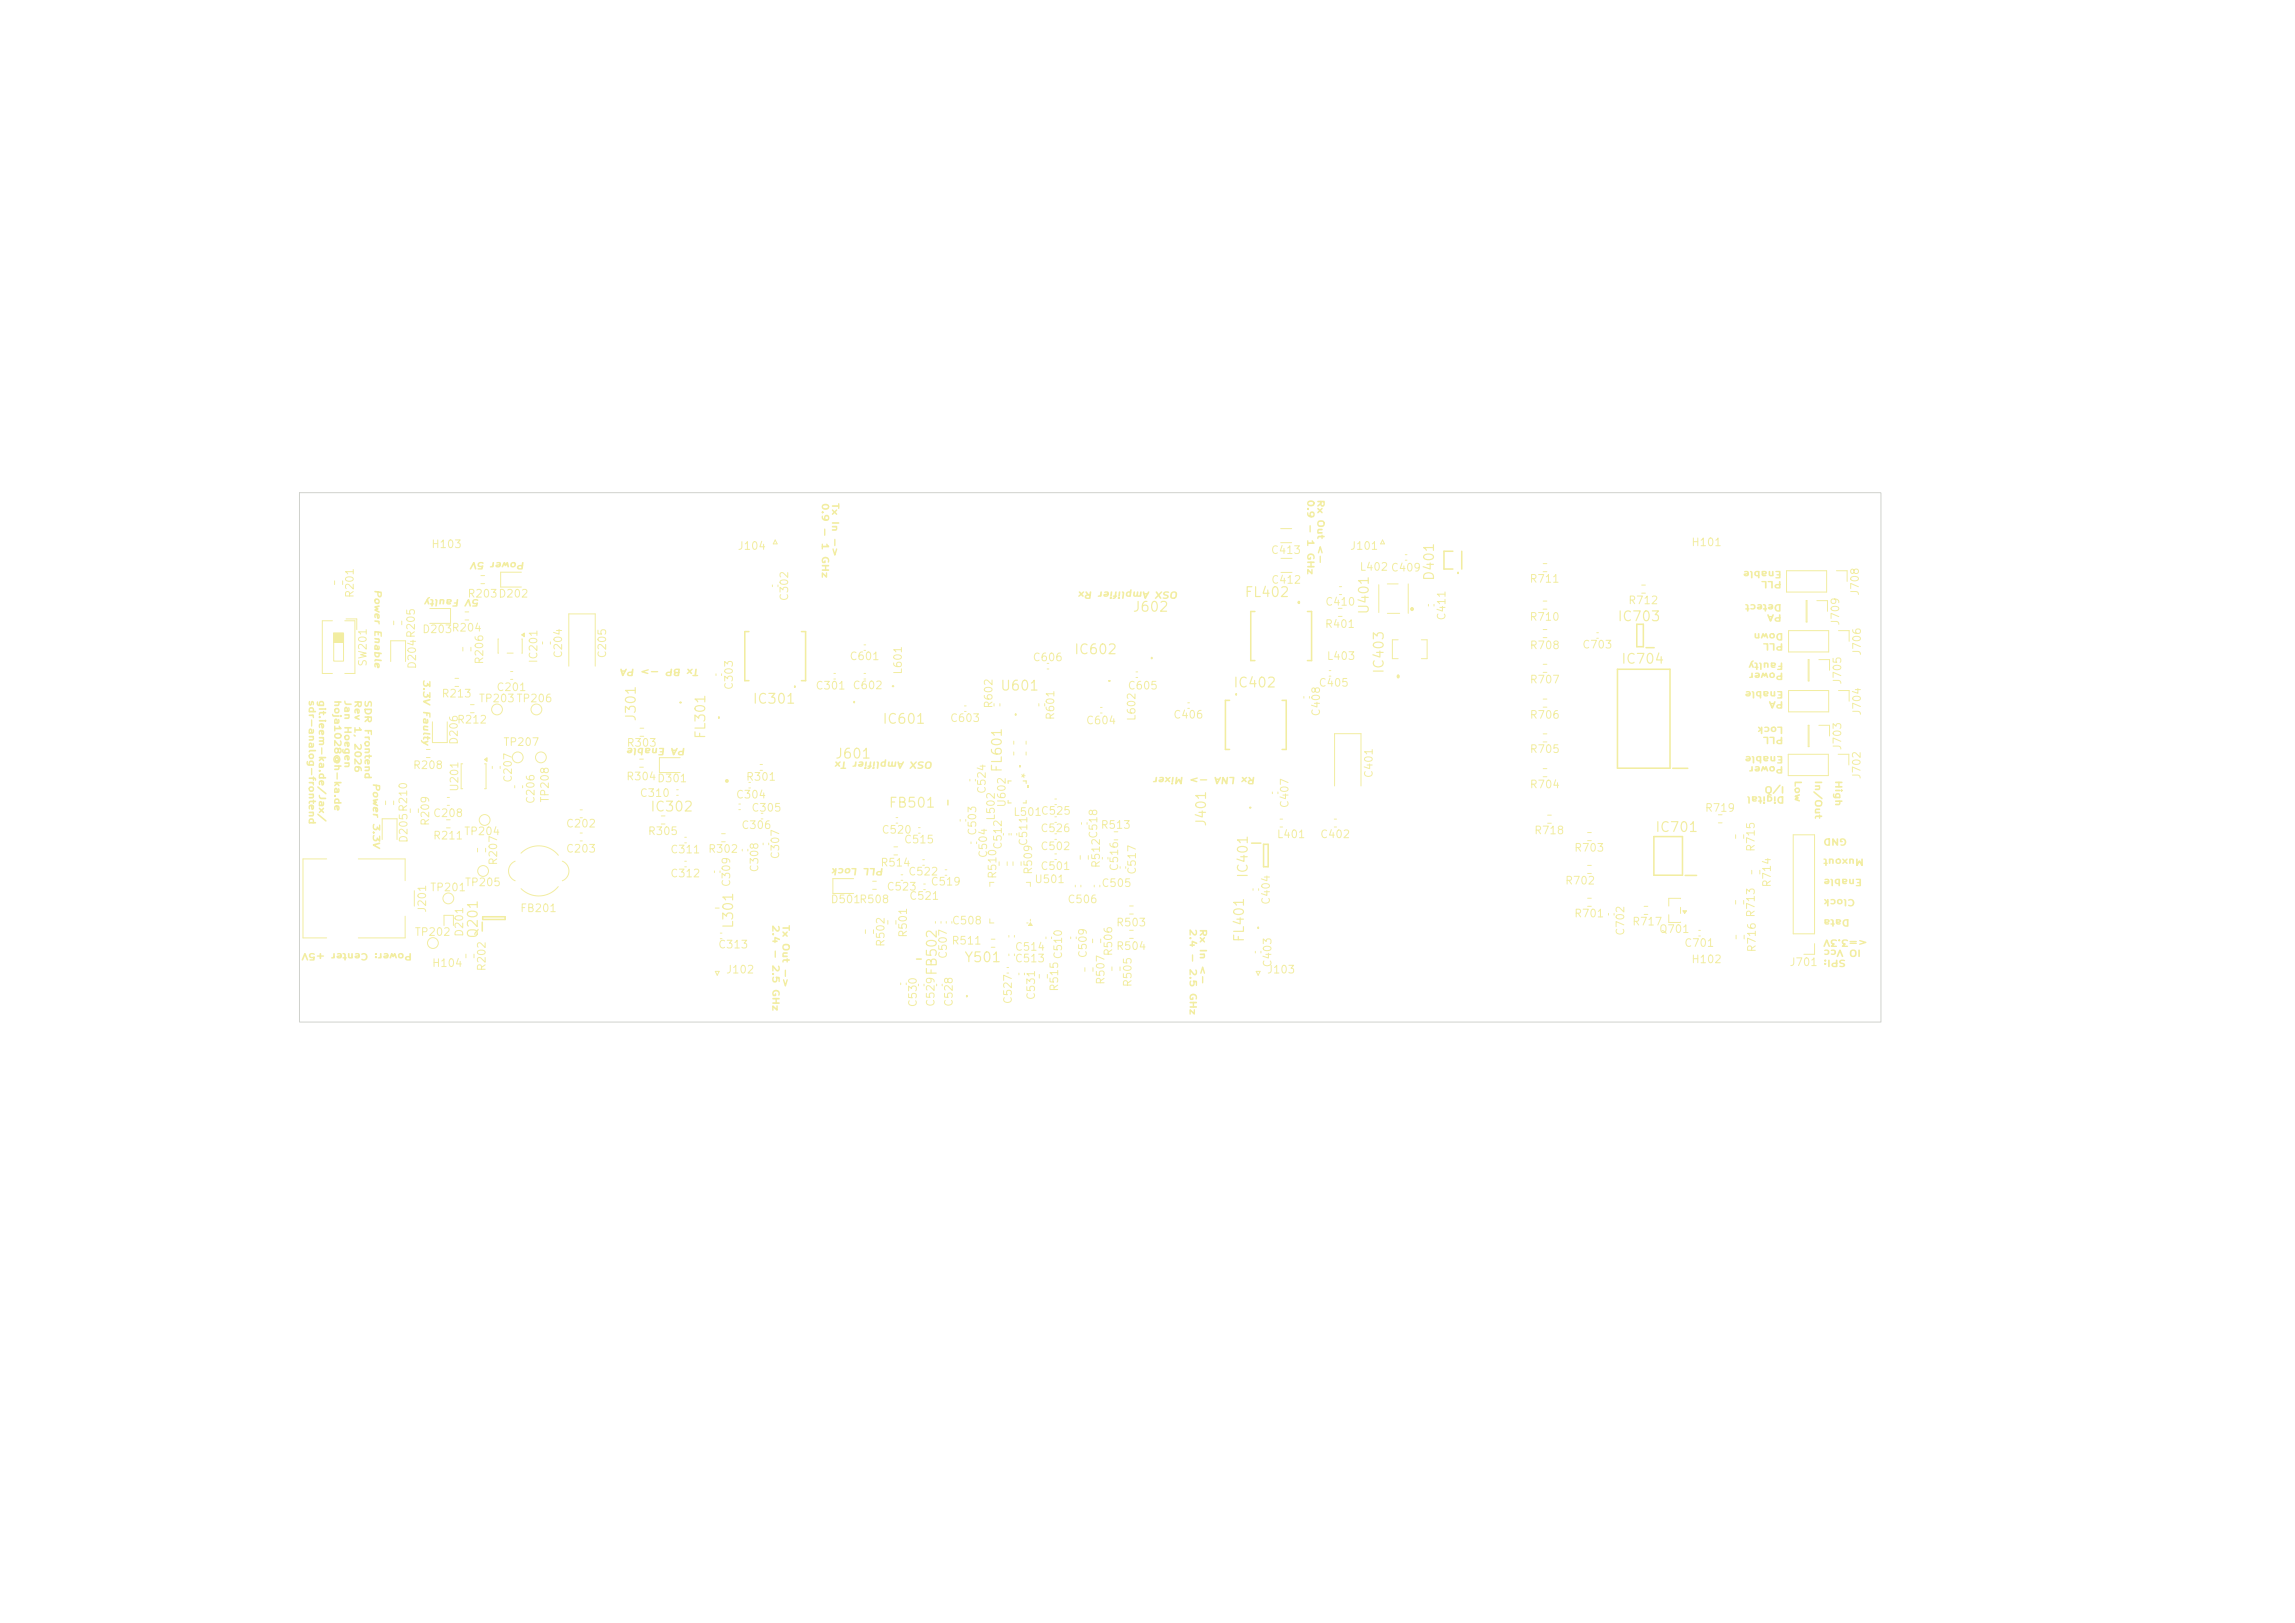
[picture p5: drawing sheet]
<svg xmlns="http://www.w3.org/2000/svg" width="297mm" height="210mm" viewBox="0 0 297 210" stroke-linecap="round" stroke-linejoin="round" font-family="sans-serif">
<defs><g id="words">
<g font-size="1.3" fill="#f2eda1">
<text x="161" y="77.6">FL402</text>
<text x="185.9" y="75.3" transform="rotate(-90 185.9 75.3)">D401</text>
<text x="146.5" y="79.5">J602</text>
<text x="177.5" y="79.6" transform="rotate(-90 177.5 79.6)">U401</text>
<text x="209.2" y="80.7">IC703</text>
<text x="129.4" y="89.7">U601</text>
<text x="138.9" y="85">IC602</text>
<text x="159.5" y="89.3">IC402</text>
<text x="179.4" y="87.3" transform="rotate(-90 179.4 87.3)">IC403</text>
<text x="209.7" y="86.2">IC704</text>
<text x="82.6" y="93.5" transform="rotate(-90 82.6 93.5)">J301</text>
<text x="91.6" y="95.7" transform="rotate(-90 91.6 95.7)">FL301</text>
<text x="97.3" y="91.4">IC301</text>
<text x="114.1" y="94">IC601</text>
<text x="108" y="98.5">J601</text>
<text x="130" y="100.1" transform="rotate(-90 130 100.1)">FL601</text>
<text x="84.1" y="105.3">IC302</text>
<text x="114.9" y="104.8">FB501</text>
<text x="156.4" y="107.1" transform="rotate(-90 156.4 107.1)">J401</text>
<text x="214.1" y="108">IC701</text>
<text x="161.8" y="113.7" transform="rotate(-90 161.8 113.7)">IC401</text>
<text x="62.1" y="121.5" transform="rotate(-90 62.1 121.5)">Q201</text>
<text x="95.2" y="120.3" transform="rotate(-90 95.2 120.3)">L301</text>
<text x="124.7" y="124.8">Y501</text>
<text x="161.3" y="122" transform="rotate(-90 161.3 122)">FL401</text>
<text x="121.5" y="126.3" transform="rotate(-90 121.5 126.3)">FB502</text>
</g>
<g font-size="1" fill="#f2eda1">
<text x="55.7" y="71.2">H103</text>
<text x="95.4" y="71.4">J104</text>
<text x="164.4" y="71.9">C413</text>
<text x="174.6" y="71.4">J101</text>
<text x="218.8" y="70.9">H101</text>
<text x="46" y="77.5" transform="rotate(-90 46 77.5)">R201</text>
<text x="60.4" y="77.6">R203D202</text>
<text x="102.2" y="77.9" transform="rotate(-90 102.2 77.9)">C302</text>
<text x="164.4" y="75.8">C412</text>
<text x="175.9" y="74.1">L402 C409</text>
<text x="197.9" y="75.6">R711</text>
<text x="240.8" y="77.2" transform="rotate(-90 240.8 77.2)">J708</text>
<text x="54.6" y="82.2">D203R204</text>
<text x="171.4" y="81.5">R401</text>
<text x="171.4" y="78.6">C410</text>
<text x="187.3" y="80.4" transform="rotate(-90 187.3 80.4)">C411</text>
<text x="197.9" y="80.6">R710</text>
<text x="210.6" y="78.4">R712</text>
<text x="238.3" y="81" transform="rotate(-90 238.3 81)">J709</text>
<text x="47.7" y="86.3" transform="rotate(-90 47.7 86.3)">SW201</text>
<text x="54.1" y="86.7" transform="rotate(-90 54.1 86.7)">D204R205</text>
<text x="62.8" y="86.1" transform="rotate(-90 62.8 86.1)">R206</text>
<text x="64.2" y="89.7">C201</text>
<text x="69.8" y="85.9" transform="rotate(-90 69.8 85.9)">IC201</text>
<text x="73" y="85.3" transform="rotate(-90 73 85.3)">C204</text>
<text x="78.7" y="85.3" transform="rotate(-90 78.7 85.3)">C205</text>
<text x="95.1" y="89.4" transform="rotate(-90 95.1 89.4)">C303</text>
<text x="105.5" y="89.5">C301</text>
<text x="109.9" y="85.7">C601</text>
<text x="110.3" y="89.4">C602</text>
<text x="117" y="87.4" transform="rotate(-90 117 87.4)">L601</text>
<text x="133.6" y="85.8">C606</text>
<text x="145.9" y="89.5">C605</text>
<text x="170.6" y="89.1">C405</text>
<text x="171.6" y="85.6">L403</text>
<text x="197.9" y="88.7">R707</text>
<text x="197.9" y="84.2">R708</text>
<text x="204.7" y="84.2">C703</text>
<text x="238.5" y="88.7" transform="rotate(-90 238.5 88.7)">J705</text>
<text x="241.1" y="84.9" transform="rotate(-90 241.1 84.9)">J706</text>
<text x="57.1" y="90.5">R213</text>
<text x="59.1" y="93.9">R212</text>
<text x="61.9" y="91.1">TP203TP206</text>
<text x="122.9" y="93.7">C603</text>
<text x="128.7" y="91.8" transform="rotate(-90 128.7 91.8)">R602</text>
<text x="136.7" y="93.3" transform="rotate(-90 136.7 93.3)">R601</text>
<text x="140.5" y="94">C604</text>
<text x="147.2" y="93.4" transform="rotate(-90 147.2 93.4)">L602</text>
<text x="151.8" y="93.2">C406</text>
<text x="171.1" y="92.8" transform="rotate(-90 171.1 92.8)">C408</text>
<text x="197.9" y="93.2">R706</text>
<text x="241.1" y="92.7" transform="rotate(-90 241.1 92.7)">J704</text>
<text x="53.4" y="99.8">R208</text>
<text x="59.5" y="96.5" transform="rotate(-90 59.5 96.5)">D206</text>
<text x="65.1" y="96.8">TP207</text>
<text x="66.5" y="101.4" transform="rotate(-90 66.5 101.4)">C207</text>
<text x="81" y="101.2">R304</text>
<text x="81" y="96.9">R303</text>
<text x="85" y="101.5">D301</text>
<text x="96.5" y="101.3">R301</text>
<text x="131.4" y="99.9" transform="rotate(90 131.4 99.9)">*</text>
<text x="177.9" y="100.8" transform="rotate(-90 177.9 100.8)">C401</text>
<text x="197.9" y="97.7">R705</text>
<text x="238.5" y="97.2" transform="rotate(-90 238.5 97.2)">J703</text>
<text x="241" y="100.9" transform="rotate(-90 241 100.9)">J702</text>
<text x="55.8" y="107" transform="rotate(-90 55.8 107)">R209</text>
<text x="56" y="106">C208</text>
<text x="59.6" y="102.5" transform="rotate(-90 59.6 102.5)">U201</text>
<text x="69.4" y="104.1" transform="rotate(-90 69.4 104.1)">C206</text>
<text x="71.3" y="103.9" transform="rotate(-90 71.3 103.9)">TP208</text>
<text x="73.2" y="107.3">C202</text>
<text x="82.7" y="103.4">C310</text>
<text x="95.2" y="103.6">C304</text>
<text x="95.9" y="107.5">C306</text>
<text x="97.2" y="105.3">C305</text>
<text x="127.8" y="102.8" transform="rotate(-90 127.8 102.8)">C524</text>
<text x="129" y="106.3" transform="rotate(-90 129 106.3)">L502</text>
<text x="130.4" y="104.6" transform="rotate(-90 130.4 104.6)">U602</text>
<text x="131.1" y="105.8">L501C525</text>
<text x="134.6" y="107.9">C526</text>
<text x="142.4" y="107.5">R513</text>
<text x="167" y="104.6" transform="rotate(-90 167 104.6)">C407</text>
<text x="197.9" y="102.2">R704</text>
<text x="220.6" y="105.3">R719</text>
<text x="53" y="109.2" transform="rotate(-90 53 109.2)">D205R210</text>
<text x="56" y="108.9">R211</text>
<text x="60" y="108.3">TP204</text>
<text x="64.6" y="112.1" transform="rotate(-90 64.6 112.1)">R207</text>
<text x="73.2" y="110.6">C203</text>
<text x="83.8" y="108.3">R305</text>
<text x="86.7" y="113.8">C312</text>
<text x="86.7" y="110.7">C311</text>
<text x="91.6" y="110.6">R302</text>
<text x="98.4" y="113" transform="rotate(-90 98.4 113)">C308</text>
<text x="101.1" y="111.3" transform="rotate(-90 101.1 111.3)">C307</text>
<text x="113.9" y="112.4">R514</text>
<text x="114" y="108.1">C520</text>
<text x="116.9" y="109.4">C515</text>
<text x="117.5" y="113.5">C522</text>
<text x="126.6" y="108.2" transform="rotate(-90 126.6 108.2)">C503</text>
<text x="128" y="111.1" transform="rotate(-90 128 111.1)">C504</text>
<text x="129.2" y="113.8" transform="rotate(-90 129.2 113.8)">R510</text>
<text x="129.9" y="110" transform="rotate(-90 129.9 110)">C512</text>
<text x="133.2" y="109.6" transform="rotate(-90 133.2 109.6)">C511</text>
<text x="133.8" y="113.3" transform="rotate(-90 133.8 113.3)">R509</text>
<text x="134.6" y="112.8">C501</text>
<text x="134.6" y="110.2">C502</text>
<text x="142.2" y="108.6" transform="rotate(-90 142.2 108.6)">C518</text>
<text x="142.6" y="112.4" transform="rotate(-90 142.6 112.4)">R512</text>
<text x="144.9" y="112.8" transform="rotate(-90 144.9 112.8)">C516</text>
<text x="147.2" y="113.3" transform="rotate(-90 147.2 113.3)">C517</text>
<text x="165.2" y="108.7">L401</text>
<text x="170.8" y="108.7">C402</text>
<text x="198.5" y="108.2">R718</text>
<text x="203.6" y="110.4">R703</text>
<text x="227.3" y="110.3" transform="rotate(-90 227.3 110.3)">R715</text>
<text x="55.4" y="118.2" transform="rotate(-90 55.4 118.2)">J201</text>
<text x="55.6" y="115.6">TP201</text>
<text x="60.1" y="114.9">TP205</text>
<text x="67.2" y="118.3">FB201</text>
<text x="94.7" y="114.9" transform="rotate(-90 94.7 114.9)">C309</text>
<text x="107.4" y="117.1">D501R508</text>
<text x="114.7" y="115.5">C523</text>
<text x="117.6" y="116.7">C521</text>
<text x="120.4" y="114.8">C519</text>
<text x="123.1" y="119.9">C508</text>
<text x="133.8" y="114.5">U501</text>
<text x="138.1" y="117.1">C506</text>
<text x="142.5" y="115">C505</text>
<text x="164.6" y="117.2" transform="rotate(-90 164.6 117.2)">C404</text>
<text x="202.5" y="114.7">R702</text>
<text x="203.6" y="118.9">R701</text>
<text x="211.2" y="120">R717</text>
<text x="229.4" y="114.9" transform="rotate(-90 229.4 114.9)">R714</text>
<text x="53.6" y="121.3">TP202</text>
<text x="55.8" y="125.4">H104</text>
<text x="60.2" y="121.3" transform="rotate(-90 60.2 121.3)">D201</text>
<text x="63.1" y="125.8" transform="rotate(-90 63.1 125.8)">R202</text>
<text x="92.9" y="123">C313</text>
<text x="114.7" y="122.6" transform="rotate(-90 114.7 122.6)">R502</text>
<text x="117.6" y="121.4" transform="rotate(-90 117.6 121.4)">R501</text>
<text x="122.8" y="124.2" transform="rotate(-90 122.8 124.2)">C507</text>
<text x="123.1" y="122.5">R511</text>
<text x="131.3" y="124.8">C513</text>
<text x="131.3" y="123.3">C514</text>
<text x="137.7" y="124.2" transform="rotate(-90 137.7 124.2)">C510</text>
<text x="140.9" y="124.1" transform="rotate(-90 140.9 124.1)">C509</text>
<text x="144.2" y="123.8" transform="rotate(-90 144.2 123.8)">R506</text>
<text x="144.4" y="120.1">R503</text>
<text x="144.4" y="123.2">R504</text>
<text x="164.8" y="125.3" transform="rotate(-90 164.8 125.3)">C403</text>
<text x="210.4" y="121.2" transform="rotate(-90 210.4 121.2)">C702</text>
<text x="214.6" y="121">Q701</text>
<text x="217.9" y="122.8">C701</text>
<text x="218.8" y="124.9">H102</text>
<text x="227.5" y="123.3" transform="rotate(-90 227.5 123.3)">R716 R713</text>
<text x="231.5" y="125.2">J701</text>
<text x="93.9" y="126.2">J102</text>
<text x="118.9" y="130.4" transform="rotate(-90 118.9 130.4)">C530</text>
<text x="121.2" y="130.4" transform="rotate(-90 121.2 130.4)">C529</text>
<text x="123.5" y="130.4" transform="rotate(-90 123.5 130.4)">C528</text>
<text x="131.2" y="130" transform="rotate(-90 131.2 130)">C527</text>
<text x="134.2" y="129.5" transform="rotate(-90 134.2 129.5)">C531</text>
<text x="137.2" y="128.4" transform="rotate(-90 137.2 128.4)">R515</text>
<text x="143.2" y="127.5" transform="rotate(-90 143.2 127.5)">R507</text>
<text x="146.7" y="127.8" transform="rotate(-90 146.7 127.8)">R505</text>
<text x="163.9" y="126.2">J103</text>
</g>
<g font-size=".8" fill="#f2eda1">
<text x="106.2" y="65" transform="rotate(90 106.2 65)">0.9 - 1 GHz</text>
<text x="107.5" y="65" transform="rotate(90 107.5 65)">Tx In -&gt;</text>
<text x="169" y="64.6" transform="rotate(90 169 64.6)">0.9 - 1 GHz</text>
<text x="170.3" y="64.6" transform="rotate(90 170.3 64.6)">Rx Out &lt;-</text>
<text x="48.3" y="76.2" transform="rotate(90 48.3 76.2)">Power</text>
<text x="62.1" y="77.4" transform="rotate(-180 62.1 77.4)">5V Faulty</text>
<text x="62.8" y="72.6" transform="rotate(-180 62.8 72.6)">5V</text>
<text x="68" y="72.6" transform="rotate(-180 68 72.6)">Power</text>
<text x="141.5" y="76.4" transform="rotate(-180 141.5 76.4)">Rx</text>
<text x="152.6" y="76.4" transform="rotate(-180 152.6 76.4)">OSX Amplifier</text>
<text x="230.7" y="75" transform="rotate(-180 230.7 75)">PLL</text>
<text x="230.7" y="73.7" transform="rotate(-180 230.7 73.7)">Enable</text>
<text x="48.3" y="81.4" transform="rotate(90 48.3 81.4)">Enable</text>
<text x="230.7" y="79.3" transform="rotate(-180 230.7 79.3)">PA</text>
<text x="230.7" y="78" transform="rotate(-180 230.7 78)">Detect</text>
<text x="230.9" y="83.1" transform="rotate(-180 230.9 83.1)">PLL</text>
<text x="230.9" y="81.8" transform="rotate(-180 230.9 81.8)">Down</text>
<text x="54.6" y="87.8" transform="rotate(90 54.6 87.8)">3.3V Faulty</text>
<text x="82.3" y="86.4" transform="rotate(-180 82.3 86.4)">PA</text>
<text x="88.3" y="86.4" transform="rotate(-180 88.3 86.4)">BP -&gt;</text>
<text x="90.6" y="86.4" transform="rotate(-180 90.6 86.4)">Tx</text>
<text x="230.9" y="86.9" transform="rotate(-180 230.9 86.9)">Power</text>
<text x="230.9" y="85.6" transform="rotate(-180 230.9 85.6)">Faulty</text>
<text x="230.9" y="89.3" transform="rotate(-180 230.9 89.3)">Enable</text>
<text x="39.8" y="90.5" transform="rotate(90 39.8 90.5)">sdr-analog-frontend</text>
<text x="41.1" y="90.5" transform="rotate(90 41.1 90.5)">git.ieem-ka.de/Jax/</text>
<text x="43.1" y="90.5" transform="rotate(90 43.1 90.5)">hoja1028@h-ka.de</text>
<text x="44.4" y="90.5" transform="rotate(90 44.4 90.5)">Jan Hoegen</text>
<text x="45.7" y="90.5" transform="rotate(90 45.7 90.5)">Rev 1, 2026</text>
<text x="47" y="90.5" transform="rotate(90 47 90.5)">SDR Frontend</text>
<text x="230.9" y="95.2" transform="rotate(-180 230.9 95.2)">PLL</text>
<text x="230.9" y="93.9" transform="rotate(-180 230.9 93.9)">Lock</text>
<text x="230.9" y="90.6" transform="rotate(-180 230.9 90.6)">PA</text>
<text x="48.1" y="101.2" transform="rotate(90 48.1 101.2)">Power</text>
<text x="88.8" y="96.6" transform="rotate(-180 88.8 96.6)">PA Enable</text>
<text x="109.7" y="98.4" transform="rotate(-180 109.7 98.4)">Tx</text>
<text x="120.8" y="98.4" transform="rotate(-180 120.8 98.4)">OSX Amplifier</text>
<text x="153.3" y="100.4" transform="rotate(-180 153.3 100.4)">Mixer</text>
<text x="160" y="100.4" transform="rotate(-180 160 100.4)">LNA -&gt;</text>
<text x="162.6" y="100.4" transform="rotate(-180 162.6 100.4)">Rx</text>
<text x="230.9" y="99" transform="rotate(-180 230.9 99)">Power</text>
<text x="230.9" y="97.7" transform="rotate(-180 230.9 97.7)">Enable</text>
<text x="231" y="101.6" transform="rotate(-180 231 101.6)">I/O</text>
<text x="232.1" y="100.9" transform="rotate(90 232.1 100.9)">Low</text>
<text x="234.7" y="100.9" transform="rotate(90 234.7 100.9)">In/Out</text>
<text x="237.3" y="100.9" transform="rotate(90 237.3 100.9)">High</text>
<text x="48.1" y="106.4" transform="rotate(90 48.1 106.4)">3.3V</text>
<text x="231" y="102.9" transform="rotate(-180 231 102.9)">Digital</text>
<text x="114.5" y="112.2" transform="rotate(-180 114.5 112.2)">PLL Lock</text>
<text x="239.1" y="108.3" transform="rotate(-180 239.1 108.3)">GND</text>
<text x="241.1" y="113.5" transform="rotate(-180 241.1 113.5)">Enable</text>
<text x="241.3" y="110.9" transform="rotate(-180 241.3 110.9)">Muxout</text>
<text x="99.8" y="119.6" transform="rotate(90 99.8 119.6)">2.4 - 2.5 GHz</text>
<text x="101.1" y="119.6" transform="rotate(90 101.1 119.6)">Tx Out -&gt;</text>
<text x="239.5" y="118.8" transform="rotate(-180 239.5 118.8)">Data</text>
<text x="240.2" y="116.2" transform="rotate(-180 240.2 116.2)">Clock</text>
<text x="53.4" y="123.2" transform="rotate(-180 53.4 123.2)">Power: Center +5V</text>
<text x="153.8" y="120.1" transform="rotate(90 153.8 120.1)">2.4 - 2.5 GHz</text>
<text x="155.1" y="120.1" transform="rotate(90 155.1 120.1)">Rx In &lt;-</text>
<text x="239" y="124" transform="rotate(-180 239 124)">SPI:</text>
<text x="240.9" y="122.7" transform="rotate(-180 240.9 122.7)">IO Vcc</text>
<text x="241.8" y="121.4" transform="rotate(-180 241.8 121.4)">&lt;=3.3V</text>
</g>
</g></defs>
<g fill="none" stroke="#f2eda1" stroke-width=".13">
<path d="M165.7 68.4h1.5M165.7 70.2h1.5M50.6 85.6v-2.7h1.9v2.7M50.9 80.4v.4M52 80.4v.4M64.5 82.7v1.8M65.6 84.5h.8M67.5 82.1l.4-.2v.5zM67.5 82.7v1.8M168.7 90.1v.2M169.5 90.1v.2M234 93.9h.1v2.7h-.1z"/>
<path d="M235.4 93.9h1.4v1.3M164.7 102.5v.2M165.4 102.5v.2M134.5 126.1v.5M135.5 126.1v.5"/>
<circle cx="110.5" cy="90.9" r=".05"/>
</g>
<g fill="#f2eda1" stroke="#f2eda1" stroke-width=".13">
<circle cx="110.5" cy="90.8" r=".05"/>
<circle cx="110.5" cy="90.9" r=".05"/>
</g>
<path d="M67.5 82.1l.4-.2v.5z" fill="#f2eda1"/>
<g fill="none" stroke="#f2eda1" stroke-width=".13">
<path d="M56 93.4v2.7h1.9v-2.7M128.6 91v.4M129.4 91v.4M180.9 82.8h-.7v2.4h.7M183.9 82.8h.8v2.4h-.8M199.7 99.5h.5M231.5 81.6h5.2v2.8h-5.2zM237.9 81.6h1.4v1.4M57.9 103.2h.3M57.9 104.2h.3M66.6 101.7v.2M67.6 101.7v.2"/>
<path d="M75.1 104.8h.3M75.1 105.8h.3M93.4 107.9h.5M93.4 108.9h.5M119.5 114.4h.2M119.5 115.1h.2M131.1 111.5v.5M132.1 111.5v.5M199.7 100.5h.5M208.2 118.2v.2M208.9 118.2v.2M112 120.3v.5"/>
<path d="M113 120.3v.5M130.6 123.4v.3M131.3 123.4v.3M140.4 125.2v.5M141.4 125.2v.5M162.6 125.7h.5l-.3 .5z"/>
<circle cx="188.7" cy="74.1" r=".05"/>
</g>
<g fill="none" stroke="#f2eda1" stroke-width=".2">
<path d="M188 71.3h-1.1v2.3h1.1M189.2 71.3v2.3M62.4 119.3v1.2M62.5 118.6h2.9v.4h-2.9zM162 109.1h1.2M163.5 109.3h.6v2.9h-.6z"/>
<circle cx="180.9" cy="87.5" r=".1"/>
</g>
<g fill="#f2eda1" stroke="#f2eda1" stroke-width=".13">
<circle cx="188.7" cy="74.1" r=".05"/>
<circle cx="188.7" cy="74.2" r=".05"/>
<circle cx="180.9" cy="87.4" r=".1"/>
<circle cx="180.9" cy="87.6" r=".1"/>
</g>
<path d="M130.5 103.6v.3h.4M130.9 101.1h-.4v.3M132.4 101.1h.4v.3M132.8 103.6v.3h-.4" fill="none" stroke="#f2eda1" stroke-width=".15"/>
<path d="M132.9 101.6h.3v.4h-.3z" fill="#f2eda1"/>
<g fill="#f2eda1" stroke="#f2eda1" stroke-width=".13">
<circle cx="161.7" cy="104.5" r=".05"/>
<circle cx="161.8" cy="104.5" r=".05"/>
<circle cx="88" cy="90.9" r=".05"/>
<circle cx="88.1" cy="90.9" r=".05"/>
</g>
<g fill="none" stroke="#f2eda1" stroke-width=".13">
<path d="M100 75.7v.2M100.7 75.7v.2M199.7 72.9h.5M199.7 74h.5M55.2 97h.5M55.2 98h.5M59.9 98.8h-.2v3.3h.2M62.7 98.3l.3-.3v.5zM62.7 98.8h.2v3.3h-.2M98.4 98.9h.3M98.4 99.7h.3M134.4 91v.4"/>
<path d="M135.2 91v.4M147 86.9h.2M147 87.7h.2M172 86.8h.2M172 87.5h.2M199.7 86h.5M199.7 87h.5M49.5 108.6v-2.7h1.9v2.7M92.6 117.5h.5M95.6 104h.2M95.6 104.8h.2M115.7 109.6h.5"/>
<path d="M115.7 110.6h.5M116.6 113.2h.2M116.6 113.9h.2M119.4 111.2h.2M119.4 112h.2M122.3 112.5h.2M122.3 113.3h.2M125.5 100.8v.3M126.2 100.8v.3M129.3 111.5v.5M130.3 111.5v.5M145 112.1v.3"/>
<path d="M145.7 112.1v.3M162.2 115v.2M162.9 115v.2M172.7 101.7v-6.8h3.4v6.8M205.5 107.7h.4M205.5 108.8h.4M224.6 108v.5M225.7 108v.5M232.1 108h2.7v12.8h-2.7zM93.2 120.7h.2M93.2 121.5h.2M219.8 120.4h.3"/>
<path d="M219.8 121.1h.3M234.8 122.1v1.4h-1.4"/>
<circle cx="67" cy="98" r=".7"/>
<circle cx="88.1" cy="90.9" r=".05"/>
<circle cx="161.8" cy="104.5" r=".05"/>
</g>
<path d="M211.8 80.8h.9v2.9h-.9zM213 83.8h1.1" fill="none" stroke="#f2eda1" stroke-width=".2"/>
<path d="M62.7 98.3l.3-.3v.5z" fill="#f2eda1"/>
<g fill="none" stroke="#f2eda1" stroke-width=".13">
<path d="M67.5 74h-2.7v2h2.7M100.3 69.9l.3 .5h-.5zM178.4 75.7v3.6M179.5 75.6h1.4M179.5 79.4h1.6M182.2 75.6v3.8M184.9 78.2v.2M185.6 78.2v.2M199.7 77.8h.5M199.7 78.8h.5M59.9 83.8v.4M60.9 83.8v.4"/>
<path d="M70.2 83.1v.2M71.2 83.1v.2M107.9 87.1h.2M107.9 87.9h.2M142.4 91.5h.2M142.4 92.3h.2M231.5 89.4h5.2v2.7h-5.2zM237.9 89.4h1.4v1.3M49.9 103.6v.5M50.9 103.6v.5M53.1 104.7v.4M54.1 104.7v.4"/>
<path d="M57.5 119.8v-1.4h1.2v1.4M57.8 106.1h.5M57.8 107.1h.5M96.9 101.2h.2M96.9 102h.2M98.5 105.2h.2M98.5 106h.2M98.8 109.1v.2M99.5 109.1v.2M110.5 113.7h-2.7v1.9h2.7M118.9 107.1h.2M118.9 107.8h.2"/>
<path d="M122.5 119.2v.3M123.2 119.2v.3M130.9 107.8v.3M131.6 107.8v.3M139.2 114.5v.3M139.8 110.7v.5M139.9 114.5v.3M140.8 110.7v.5M142.7 110.9v.3M143.4 110.9v.3M165.7 106h.3M165.7 107h.3"/>
<path d="M200.3 105.5h.5M200.3 106.5h.5M212.8 117.3h.4M212.8 118.3h.4M216 118.4v1l1.5-.1M217.5 116.3l-1.5-.1v1M217.5 117.4v.8M217.8 117.8h.5l-.3 .4zM121.2 127.3v.3M121.9 127.3v.3M130.3 125.2h.2M130.3 125.9h.2"/>
<path d="M135.4 121.2v.3M136.1 121.2v.3M162.5 123.1v.2M163.2 123.1v.2"/>
<circle cx="64.3" cy="91.8" r=".7"/>
<circle cx="69.4" cy="91.8" r=".7"/>
<circle cx="131.4" cy="92.5" r=".05"/>
<circle cx="149" cy="85.2" r=".05"/>
<circle cx="62.5" cy="112.7" r=".7"/>
<circle cx="162.8" cy="120.1" r=".05"/>
</g>
<g fill="#f2eda1" stroke="#f2eda1" stroke-width=".13">
<circle cx="131.4" cy="92.4" r=".05"/>
<circle cx="131.4" cy="92.5" r=".05"/>
<circle cx="162.8" cy="120" r=".05"/>
<circle cx="162.8" cy="120.1" r=".05"/>
<circle cx="182.7" cy="78.8" r=".15"/>
<circle cx="182.7" cy="78.9" r=".15"/>
<circle cx="149" cy="85.1" r=".05"/>
<circle cx="149" cy="85.2" r=".05"/>
</g>
<path d="M209.3 86.6h6.8v12.8h-6.8zM216.5 99.4h1.9M214 108.3h3.7v5h-3.7zM218.1 113.3h1.5" fill="none" stroke="#f2eda1" stroke-width=".2"/>
<circle cx="182.7" cy="78.8" r=".05" fill="none" stroke="#f2eda1" stroke-width=".3"/>
<circle cx="94.1" cy="101.1" r=".12" fill="none" stroke="#f2eda1" stroke-width=".25"/>
<path d="M217.8 117.8h.5l-.3 .4z" fill="#f2eda1"/>
<g fill="none" stroke="#f2eda1" stroke-width=".13">
<path d="M62.2 74.5h.5M62.2 75.5h.5M173.3 75.9h.3M173.3 76.9h.3M233.7 77.7h.1v2.8h-.1zM235.1 77.7h1.4v1.4M58.9 87.8h.5M58.9 88.8h.5M111.8 83.4h.2M111.8 84.2h.2M124.8 91.3h.2M124.8 92.1h.2"/>
<path d="M153.7 90.9h.2M153.7 91.7h.2M199.7 90.5h.5M199.7 91.5h.5M234 85.4h.1v2.7h-.1zM235.4 85.4h1.4v1.3M42.3 111.1h-3.1v10.3h3.1M46.4 111.1h6v2.9M52.4 118.6v2.8h-6M53.6 115.3v2M75.1 107.8h.3M75.1 108.8h.3"/>
<path d="M85.6 105.6h.5M85.6 106.6h.5M88.6 111.4h.2M88.6 112.2h.2M92.5 112.7v.2M93.2 112.7v.2M112.9 114h.5M112.9 115.1h.5M121.1 119.2v.3M121.8 119.2v.3M125.7 108.9v.3M126.4 108.9v.3"/>
<path d="M128.1 118.9v.5h.5M128.6 114.2h-.5v.5M132.8 114.2h.5v.5M132.9 119.4h.1M133.3 119.4l.3 .4h-.5zM133.3 119v.2M136.5 110.5h.2M136.5 111.2h.2M140 106.4v.3M140.7 106.4v.3M146.2 117.2h.5M146.2 118.3h.5"/>
<path d="M172.7 106h.3M172.7 107h.3M226.7 112.6v.5M227.7 112.6v.5M116.6 127.2v.2M117.3 127.2v.2M128.3 121.5h.5M128.3 122.6h.5M130.6 121v.3M131.3 121v.3M224.7 121v.5M225.7 121v.5"/>
<circle cx="93" cy="92.9" r=".05"/>
<circle cx="143.6" cy="88.1" r=".05"/>
<circle cx="160" cy="89.9" r=".05"/>
<circle cx="56" cy="122" r=".7"/>
<circle cx="125.1" cy="128.9" r=".05"/>
</g>
<g fill="#f2eda1" stroke="#f2eda1" stroke-width=".13">
<circle cx="125.1" cy="128.9" r=".05"/>
<circle cx="143.5" cy="88.1" r=".05"/>
<circle cx="143.6" cy="88.1" r=".05"/>
<circle cx="160" cy="89.8" r=".05"/>
<circle cx="160" cy="89.9" r=".05"/>
<circle cx="93" cy="92.8" r=".05"/>
<circle cx="93" cy="92.9" r=".05"/>
</g>
<path d="M159.1 90.6h-.5v6.4h.5M165.9 90.6h.6v6.4h-.6M118.6 124.1h.6" fill="none" stroke="#f2eda1" stroke-width=".2"/>
<path d="M133.3 119.4l.3 .4h-.5z" fill="#f2eda1"/>
<g fill="none" stroke="#f2eda1" stroke-width=".13">
<path d="M43.3 75.2v.4M44.3 75.2v.4M55.6 78.7h2.7v2h-2.7M60.2 79.2h.5M165.8 72.3h1.4M165.8 74.1h1.4M173.2 78.7h.5M173.2 79.8h.5M178.9 69.9l.3 .5h-.5zM181.9 71.8h.2M181.9 72.5h.2M212.5 75.7h.4"/>
<path d="M212.5 76.8h.4M231.2 73.9h5.2v2.7h-5.2zM237.7 73.9h1.3v1.3M43 80.3h-1.3v6.8h1.3M43.2 83.1h1.3M43.2 81.9h1.3v3.6h-1.3zM44.6 80.3h1.3v6.8h-1.3M44.8 80.1h1.4v1.4M60.2 80.2h.5M60.9 91.2h.5M60.9 92.2h.5M63.7 99.2v.2"/>
<path d="M64.7 99.2v.2M66.1 86.9h.3M66.1 87.9h.3M73.6 86.2v-6.8h3.4v6.8M82.8 98.2h.5M82.8 99.3h.5M82.8 94.2h.5M82.8 95.3h.5M88 98h-2.7v2h2.7M92.7 87.2v.2M93.4 87.2v.2M111.8 87.1h.2"/>
<path d="M111.8 87.9h.2M131.2 95.9v.4M131.2 97.3v.4M132.8 95.9v.4M132.8 97.3v.4M135.5 85.8h.2M135.5 86.6h.2M199.7 95h.5M199.7 96h.5M199.7 81.5h.5M199.7 82.5h.5M206.6 81.9h.3"/>
<path d="M206.6 82.6h.3M231.4 97.6h5.2v2.8h-5.2zM237.9 97.6h1.4v1.4M61.8 109.8v.4M62.8 109.8v.4M66.7 111.4a1.37 1.37 0 0 0-.9 1.3 1.37 1.37 0 0 0 .9 1.3M67.4 110.4a3.3 3.3 0 0 1 4.9 .3M72.2 114.7a3.2 3.2 0 0 1-4.8 .3M72.8 111.4a1.37 1.37 0 0 1 .8 1.3 1.37 1.37 0 0 1-.8 1.3M87.6 102.2h.2M87.6 102.9h.2M88.6 108.3h.2"/>
<path d="M88.6 109.1h.2M96.1 109.9v.2M96.8 109.9v.2M114.9 119.1v.5M115.9 119.1v.5M116 105.8h.2M116 106.5h.2M124.3 106v.3M125 106v.3M129.9 107.8v.3M130.6 107.8v.3M136.5 107.9h.2"/>
<path d="M136.5 108.6h.2M136.5 103.4h.2M136.5 104.1h.2M136.5 105.7h.2M136.5 106.4h.2M141.6 114.5v.3M142.3 114.5v.3M144.2 107.6h.5M144.2 108.7h.5M205.5 116.2h.4M205.5 117.3h.4M205.5 112h.4"/>
<path d="M205.5 113h.4M222.4 105.4h.5M222.4 106.5h.5M224.6 116.5v.5M225.7 116.5v.5M60.3 123.5v.4M61.3 123.5v.4M92.6 125.7h.5l-.3 .5zM118.9 127.3v.3M119.6 127.3v.3M131.9 125.9v.2M132.6 125.9v.2"/>
<path d="M138.6 121.2v.3M139.3 121.2v.3M141.4 121.5v.5M142.4 121.5v.5M143.9 125.1v.5M144.9 125.1v.5M146.2 120.4h.5M146.2 121.4h.5"/>
<circle cx="70" cy="98" r=".7"/>
<circle cx="102.9" cy="88.9" r=".05"/>
<circle cx="115.6" cy="88.8" r=".05"/>
<circle cx="132" cy="99.1" r=".05"/>
<circle cx="58" cy="116.2" r=".7"/>
<circle cx="62.7" cy="106.1" r=".7"/>
</g>
<path d="M162.4 79.1h-.5v6.4h.5M168.1 77.9v.1M169.2 79.1h.5v6.4h-.5M96.9 81.7h-.5v6.4h.5M103.7 81.7h.6v6.4h-.6M122.7 103.6v.6" fill="none" stroke="#f2eda1" stroke-width=".2"/>
<g fill="#f2eda1" stroke="#f2eda1" stroke-width=".13">
<path d="M43.2 81.9h1.3v1.2h-1.3z"/>
<circle cx="102.9" cy="88.8" r=".05"/>
<circle cx="102.9" cy="88.9" r=".05"/>
<circle cx="132" cy="99.1" r=".05"/>
<circle cx="132" cy="99.2" r=".05"/>
<circle cx="168.1" cy="77.9" r=".1"/>
<circle cx="168.1" cy="78" r=".1"/>
<circle cx="115.5" cy="88.8" r=".05"/>
<circle cx="115.6" cy="88.8" r=".05"/>
</g>
<path d="M38.8 63.7h204.6v68.5h-204.6z" fill="none" stroke="#d0d2cd" stroke-width=".13"/>
<use href="#words"/>
</svg>
